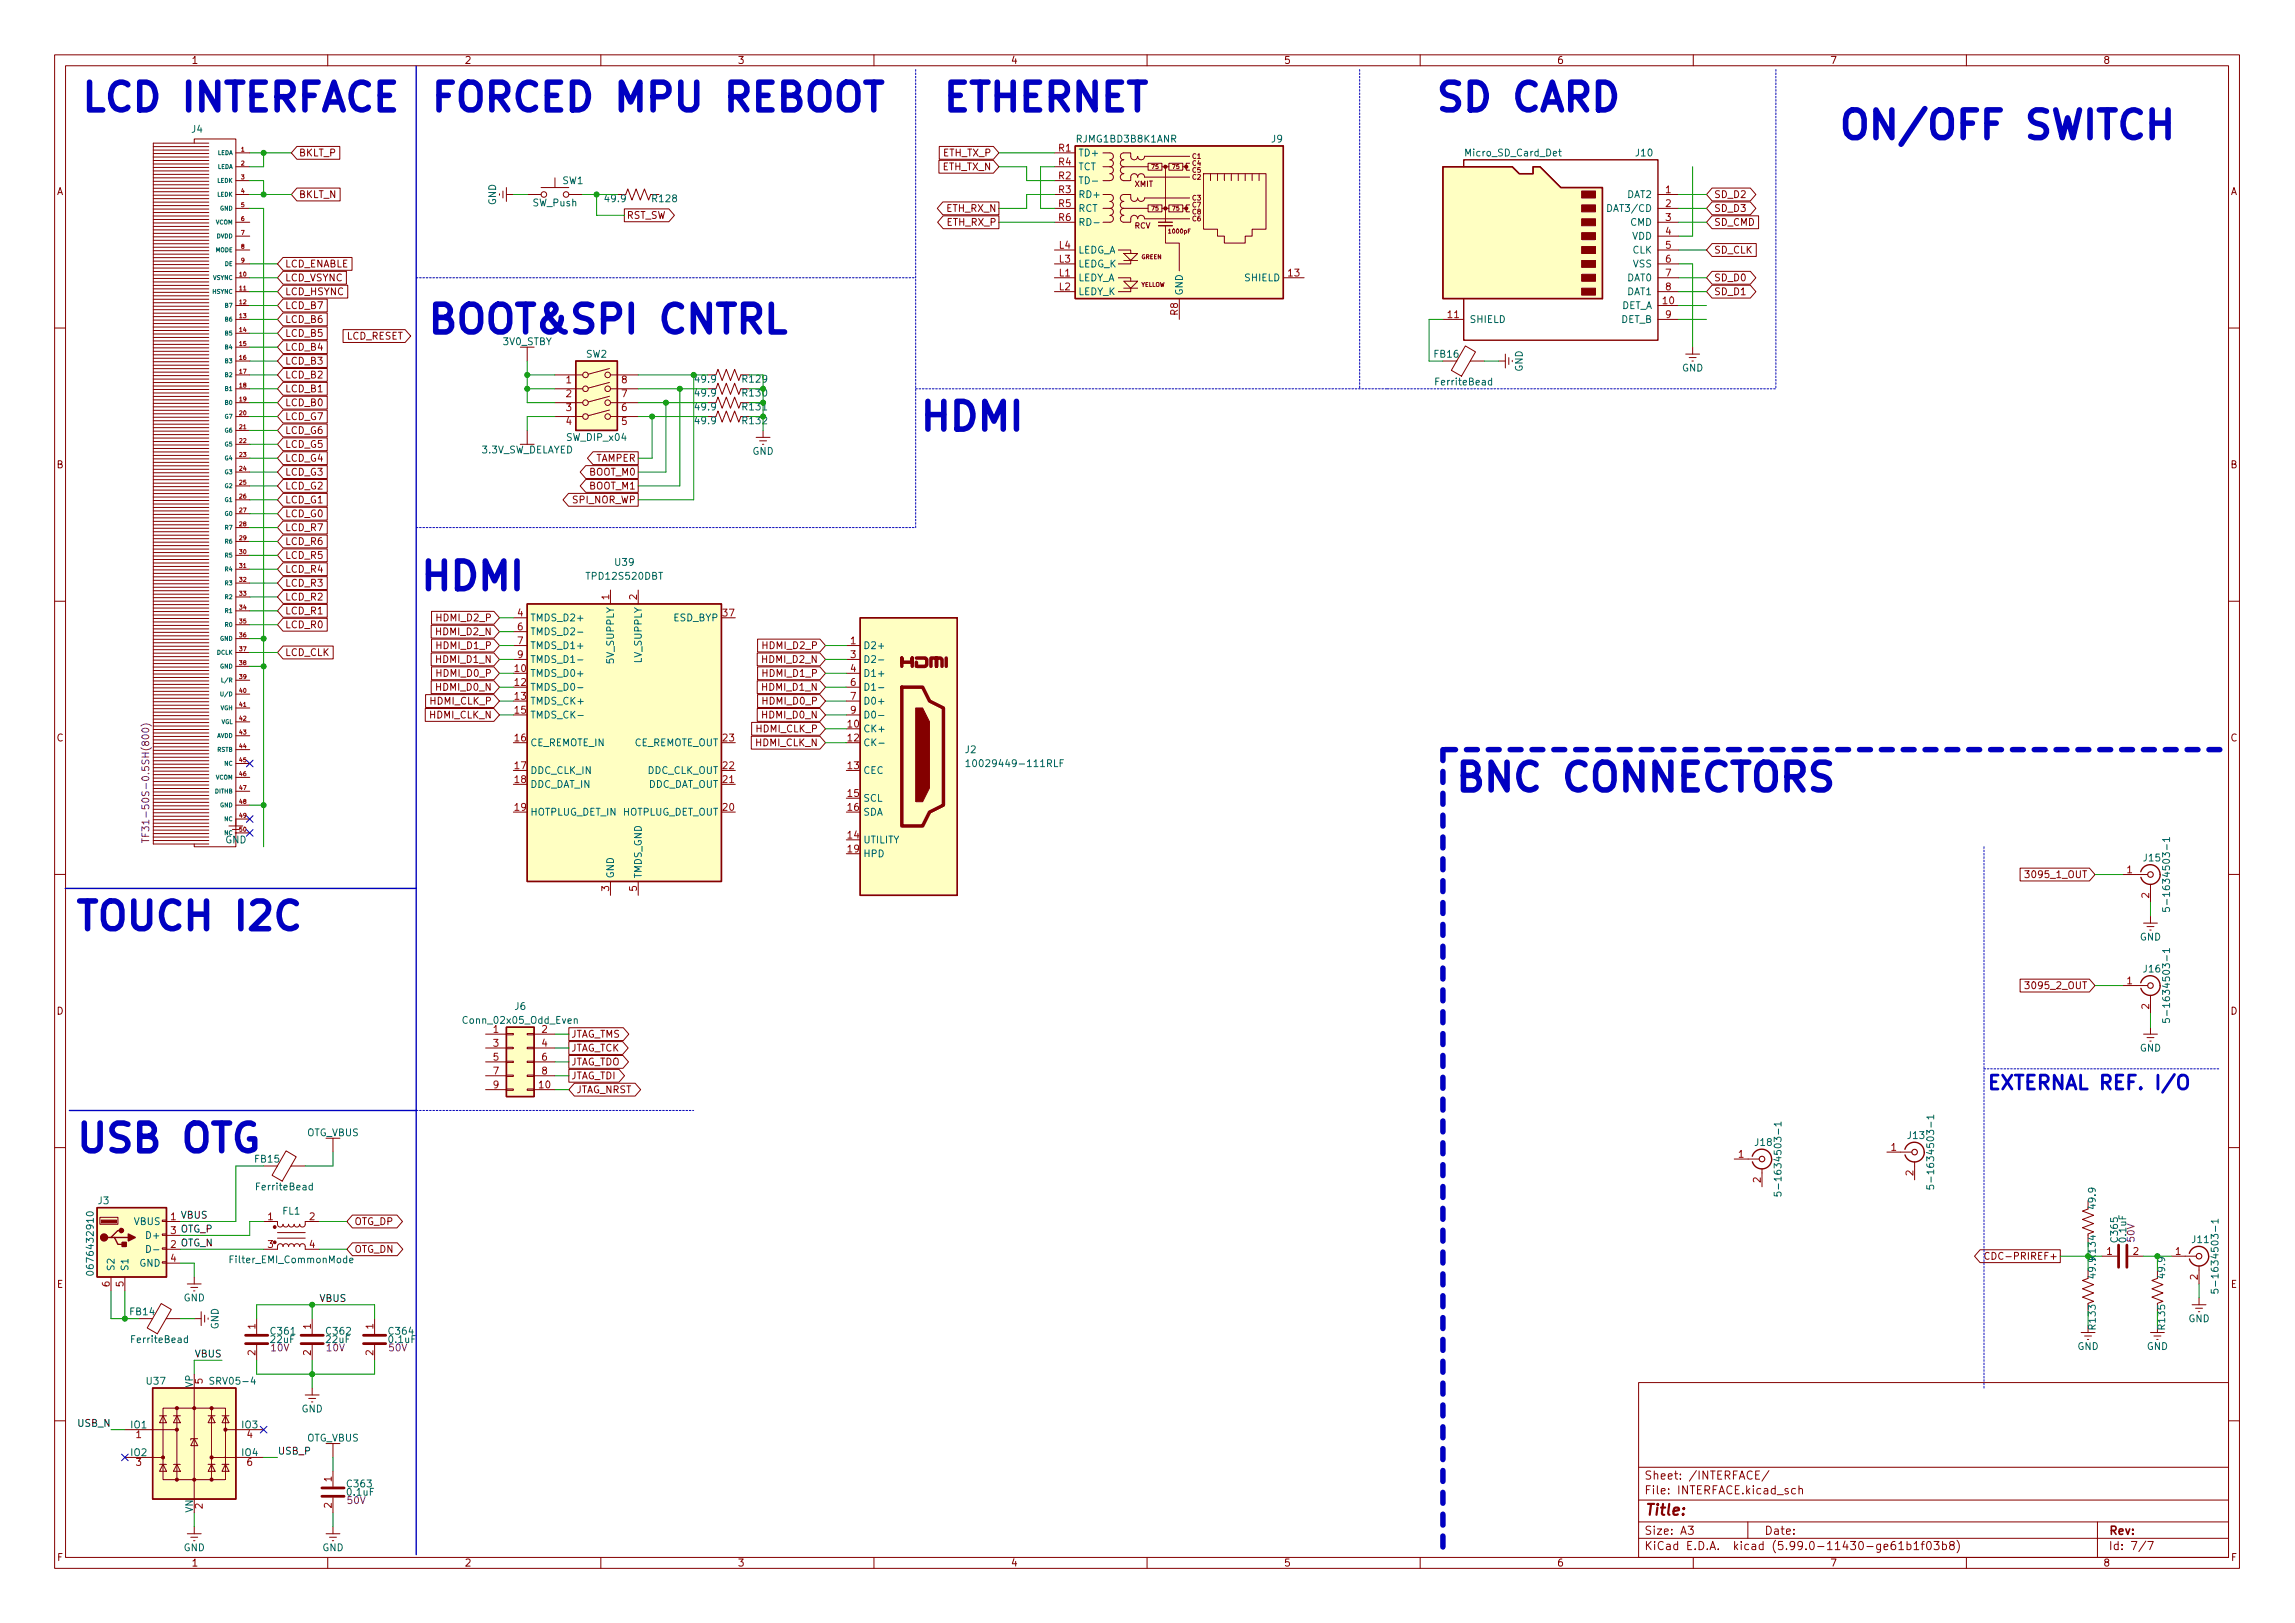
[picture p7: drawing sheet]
<svg xmlns="http://www.w3.org/2000/svg" width="420mm" height="297mm" viewBox="0 0 420 297" stroke-linecap="round" stroke-linejoin="round" font-family="sans-serif">
<defs><g id="words">
<g font-size="7.1" fill="#0000c2">
<text x="16.7" y="20.4">LCD INTERFACE</text>
<text x="82.8" y="20.4">FORCED MPU REBOOT</text>
<text x="172.7" y="20.4">ETHERNET</text>
<text x="265" y="20.4">SD CARD</text>
<text x="342.2" y="25.4">ON/OFF SWITCH</text>
<text x="81.9" y="61">BOOT&amp;SPI CNTRL</text>
<text x="169.9" y="78.8">HDMI</text>
<text x="78.4" y="108">HDMI</text>
<text x="268.9" y="144.8">BNC CONNECTORS</text>
<text x="17.8" y="170.2">TOUCH I2C</text>
</g>
<text font-size="7.1" fill="#009600" x="16" y="210.9">USB OTG</text>
<text font-size="3.5" fill="#0000c2" x="367.5" y="199.4">EXTERNAL REF. I/O</text>
<text font-size="2.8" fill="#840000" x="301" y="277.3">Title:</text>
<g font-size="2.1" fill="#840000">
<text x="301" y="273.5">File: INTERFACE.kicad_sch</text>
<text x="301" y="270.8">Sheet: /INTERFACE/</text>
<text x="301" y="280.9">Size: A3</text>
<text x="323" y="280.9">Date:</text>
<text x="386" y="280.9">Rev:</text>
<text x="301" y="283.7">KiCad E.D.A. kicad (5.99.0-11430-ge61b1f03b8)</text>
<text x="386" y="283.7">Id: 7/7</text>
</g>
<g font-size="1.8" fill="#840000">
<text x="35" y="11.7">1</text>
<text x="85" y="11.7">2</text>
<text x="135" y="11.7">3</text>
<text x="185" y="11.7">4</text>
<text x="235" y="11.7">5</text>
<text x="285" y="11.7">6</text>
<text x="335" y="11.7">7</text>
<text x="385" y="11.7">8</text>
<text x="54.7" y="28.6">BKLT_P</text>
<text x="172.6" y="28.6">ETH_TX_P</text>
<text x="10.3" y="35.7">A</text>
<text x="172.5" y="31.2">ETH_TX_N</text>
<text x="408.3" y="35.7">A</text>
<text x="54.7" y="36.2">BKLT_N</text>
<text x="114.7" y="40">RST_SW</text>
<text x="173.3" y="38.8">ETH_RX_N</text>
<text x="173.4" y="41.3">ETH_RX_P</text>
<text x="313.8" y="41.3">SD_CMD</text>
<text x="313.8" y="38.8">SD_D3</text>
<text x="313.8" y="36.2">SD_D2</text>
<text x="313.8" y="46.4">SD_CLK</text>
<text x="52.1" y="48.9">LCD_ENABLE</text>
<text x="52.1" y="51.5">LCD_VSYNC</text>
<text x="313.8" y="51.5">SD_D0</text>
<text x="52.1" y="56.6">LCD_B7</text>
<text x="52.1" y="59.1">LCD_B6</text>
<text x="52.1" y="54">LCD_HSYNC</text>
<text x="313.8" y="54">SD_D1</text>
<text x="52.1" y="61.6">LCD_B5</text>
<text x="52.1" y="64.2">LCD_B4</text>
<text x="63.3" y="62.1">LCD_RESET</text>
<text x="52.1" y="66.7">LCD_B3</text>
<text x="52.1" y="69.3">LCD_B2</text>
<text x="52.1" y="71.8">LCD_B1</text>
<text x="52.1" y="74.3">LCD_B0</text>
<text x="52.1" y="76.9">LCD_G7</text>
<text x="52.1" y="79.4">LCD_G6</text>
<text x="52.1" y="82">LCD_G5</text>
<text x="10.3" y="85.7">B</text>
<text x="52.1" y="89.6">LCD_G2</text>
<text x="52.1" y="84.5">LCD_G4</text>
<text x="52.1" y="87">LCD_G3</text>
<text x="107.9" y="89.6">BOOT_M1</text>
<text x="107.9" y="87">BOOT_M0</text>
<text x="109" y="84.5">TAMPER</text>
<text x="408.3" y="85.7">B</text>
<text x="52.1" y="92.1">LCD_G1</text>
<text x="52.1" y="94.7">LCD_G0</text>
<text x="104.9" y="92.1">SPI_NOR_WP</text>
<text x="52.1" y="97.2">LCD_R7</text>
<text x="52.1" y="99.7">LCD_R6</text>
<text x="52.1" y="102.3">LCD_R5</text>
<text x="52.1" y="104.8">LCD_R4</text>
<text x="52.1" y="107.4">LCD_R3</text>
<text x="52.1" y="109.9">LCD_R2</text>
<text x="52.1" y="112.4">LCD_R1</text>
<text x="80.2" y="113.7">HDMI_D2_P</text>
<text x="52.1" y="115">LCD_R0</text>
<text x="80.1" y="116.2">HDMI_D2_N</text>
<text x="80.2" y="118.8">HDMI_D1_P</text>
<text x="139.9" y="118.8">HDMI_D2_P</text>
<text x="52.1" y="120.1">LCD_CLK</text>
<text x="80.1" y="121.3">HDMI_D1_N</text>
<text x="80.2" y="123.9">HDMI_D0_P</text>
<text x="139.8" y="121.3">HDMI_D2_N</text>
<text x="139.9" y="123.9">HDMI_D1_P</text>
<text x="78.7" y="131.5">HDMI_CLK_N</text>
<text x="78.8" y="128.9">HDMI_CLK_P</text>
<text x="80.1" y="126.4">HDMI_D0_N</text>
<text x="139.8" y="126.4">HDMI_D1_N</text>
<text x="139.8" y="131.5">HDMI_D0_N</text>
<text x="139.9" y="128.9">HDMI_D0_P</text>
<text x="10.3" y="135.7">C</text>
<text x="138.4" y="136.6">HDMI_CLK_N</text>
<text x="138.5" y="134">HDMI_CLK_P</text>
<text x="408.3" y="135.7">C</text>
<text x="371.6" y="160.7">3095_1_OUT</text>
<text x="10.3" y="185.7">D</text>
<text x="371.6" y="181">3095_2_OUT</text>
<text x="408.3" y="185.7">D</text>
<text x="104.5" y="189.9">JTAG_TMS</text>
<text x="104.5" y="197.5">JTAG_TDI</text>
<text x="104.5" y="195">JTAG_TDO</text>
<text x="104.5" y="192.4">JTAG_TCK</text>
<text x="105.5" y="200.1">JTAG_NRST</text>
<text x="64.8" y="224.2">OTG_DP</text>
<text x="64.8" y="229.3">OTG_DN</text>
<text x="364.9" y="230.5">CDC-PRIREF+</text>
<text x="10.4" y="235.7">E</text>
<text x="408.4" y="235.7">E</text>
<text x="10.4" y="285.7">F</text>
<text x="35" y="286.7">1</text>
<text x="85" y="286.7">2</text>
<text x="135" y="286.7">3</text>
<text x="185" y="286.7">4</text>
<text x="235" y="286.7">5</text>
<text x="285" y="286.7">6</text>
<text x="335" y="286.7">7</text>
<text x="385" y="286.7">8</text>
<text x="408.4" y="285.7">F</text>
</g>
<g font-size="1.8" fill="#006464">
<text x="35.1" y="24.3">J4</text>
<text x="197.2" y="26.1">RJMG1BD3B8K1ANR</text>
<text x="197.4" y="28.6">TD+</text>
<text x="232.8" y="26.1">J9</text>
<text x="268.5" y="28.6">Micro_SD_Card_Det</text>
<text x="299.5" y="28.6">J10</text>
<text x="103" y="33.7">SW1</text>
<text x="197.4" y="33.7">TD-</text>
<text x="197.4" y="31.2">TCT</text>
<text x="90.8" y="37.6" transform="rotate(-90 90.8 37.6)">GND</text>
<text x="97.5" y="37.8">SW_Push</text>
<text x="110.9" y="37">49.9</text>
<text x="119.5" y="37">R128</text>
<text x="197.4" y="36.2">RD+</text>
<text x="197.4" y="38.8">RCT</text>
<text x="197.4" y="41.3">RD-</text>
<text x="294.9" y="38.8">DAT3/CD</text>
<text x="297.9" y="36.2">DAT2</text>
<text x="298.5" y="41.3">CMD</text>
<text x="197.4" y="46.4">LEDG_A</text>
<text x="298.8" y="43.9">VDD</text>
<text x="298.9" y="46.4">CLK</text>
<text x="197.4" y="51.5">LEDY_A</text>
<text x="197.4" y="48.9">LEDG_K</text>
<text x="228" y="51.5">SHIELD</text>
<text x="297.9" y="51.5">DAT0</text>
<text x="299" y="48.9">VSS</text>
<text x="197.4" y="54">LEDY_K</text>
<text x="216.5" y="54.1" transform="rotate(-90 216.5 54.1)">GND</text>
<text x="269" y="59.1">SHIELD</text>
<text x="296.7" y="56.6">DET_A</text>
<text x="296.7" y="59.1">DET_B</text>
<text x="297.9" y="54">DAT1</text>
<text x="92.1" y="63.2">3V0_STBY</text>
<text x="107.3" y="65.4">SW2</text>
<text x="262.6" y="65.4">FB16</text>
<text x="263.1" y="70.5">FerriteBead</text>
<text x="278.8" y="68" transform="rotate(-90 278.8 68)">GND</text>
<text x="307.9" y="68">GND</text>
<text x="127.4" y="77.6">49.9</text>
<text x="127.4" y="72.6">49.9</text>
<text x="127.4" y="75.1">49.9</text>
<text x="88.1" y="83">3.3V_SW_DELAYED</text>
<text x="103.9" y="80.7">SW_DIP_x04</text>
<text x="137.7" y="83.2">GND</text>
<text x="107.7" y="106.1">TPD12S520DBT</text>
<text x="112.7" y="103.5">U39</text>
<text x="97" y="113.7">TMDS_D2+</text>
<text x="123.3" y="113.7">ESD_BYP</text>
<text x="97" y="116.2">TMDS_D2-</text>
<text x="97" y="118.8">TMDS_D1+</text>
<text x="158" y="118.8">D2+</text>
<text x="97" y="123.9">TMDS_D0+</text>
<text x="97" y="121.3">TMDS_D1-</text>
<text x="112.4" y="121.3" transform="rotate(-90 112.4 121.3)">5V_SUPPLY</text>
<text x="117.5" y="121.4" transform="rotate(-90 117.5 121.4)">LV_SUPPLY</text>
<text x="158" y="121.3">D2-</text>
<text x="158" y="123.9">D1+</text>
<text x="97" y="126.4">TMDS_D0-</text>
<text x="97" y="128.9">TMDS_CK+</text>
<text x="97" y="131.5">TMDS_CK-</text>
<text x="158" y="126.4">D1-</text>
<text x="158" y="128.9">D0+</text>
<text x="158" y="131.5">D0-</text>
<text x="97" y="136.6">CE_REMOTE_IN</text>
<text x="115.8" y="136.6">CE_REMOTE_OUT</text>
<text x="158" y="134">CK+</text>
<text x="158" y="136.6">CK-</text>
<text x="176.7" y="137.8">J2</text>
<text x="97" y="141.6">DDC_CLK_IN</text>
<text x="118.4" y="141.6">DDC_CLK_OUT</text>
<text x="158" y="141.6">CEC</text>
<text x="178.3" y="140.4">10029449-111RLF</text>
<text x="97" y="144.2">DDC_DAT_IN</text>
<text x="97" y="149.3">HOTPLUG_DET_IN HOTPLUG_DET_OUT</text>
<text x="118.4" y="144.2">DDC_DAT_OUT</text>
<text x="158" y="146.7">SCL</text>
<text x="158" y="149.3">SDA</text>
<text x="41.2" y="154.3">GND</text>
<text x="158" y="154.3">UTILITY</text>
<text x="112.4" y="160.8" transform="rotate(-90 112.4 160.8)">GND</text>
<text x="117.5" y="160.8" transform="rotate(-90 117.5 160.8)">TMDS_GND</text>
<text x="158" y="156.9">HPD</text>
<text x="392.5" y="157.6">J15</text>
<text x="397.3" y="165.1" transform="rotate(-90 397.3 165.1)">5-1634503-1</text>
<text x="391.7" y="172.1">GND</text>
<text x="392.5" y="178">J16</text>
<text x="94.3" y="184.8">J6</text>
<text x="397.3" y="185.4" transform="rotate(-90 397.3 185.4)">5-1634503-1</text>
<text x="85.2" y="187.4">Conn_02x05_Odd_Even</text>
<text x="391.7" y="192.4">GND</text>
<text x="56.1" y="207.9">OTG_VBUS</text>
<text x="321.4" y="209.7">J18</text>
<text x="349.3" y="208.4">J13</text>
<text x="46.7" y="212.8">FB15</text>
<text x="354.1" y="215.9" transform="rotate(-90 354.1 215.9)">5-1634503-1</text>
<text x="18" y="220.4">J3</text>
<text x="47.2" y="217.8">FerriteBead</text>
<text x="326.1" y="217.1" transform="rotate(-90 326.1 217.1)">5-1634503-1</text>
<text x="383.7" y="221" transform="rotate(-90 383.7 221)">49.9</text>
<text x="24.6" y="224.2">VBUS</text>
<text x="27.2" y="226.7">D+</text>
<text x="51.8" y="222.3">FL1</text>
<text x="387.7" y="227.2" transform="rotate(-90 387.7 227.2)">C365</text>
<text x="389.3" y="227.2" transform="rotate(-90 389.3 227.2)">0.1uF</text>
<text x="401.4" y="227.5">J11</text>
<text x="17.1" y="232.5" transform="rotate(-90 17.1 232.5)">0676432910</text>
<text x="21" y="232.7" transform="rotate(-90 21 232.7)">S2</text>
<text x="23.5" y="232.7" transform="rotate(-90 23.5 232.7)">S1</text>
<text x="25.5" y="231.8">GND</text>
<text x="42.5" y="231.2">Filter_EMI_CommonMode</text>
<text x="33.6" y="238.2">GND</text>
<text x="406.1" y="234.9" transform="rotate(-90 406.1 234.9)">5-1634503-1</text>
<text x="23.9" y="240.7">FB14</text>
<text x="24.3" y="245.8">FerriteBead</text>
<text x="40" y="243.3" transform="rotate(-90 40 243.3)">GND</text>
<text x="49.6" y="245.8">22uF</text>
<text x="49.7" y="244.3">C361</text>
<text x="59.8" y="245.8">22uF</text>
<text x="59.9" y="244.3">C362</text>
<text x="71.3" y="245.8">0.1uF</text>
<text x="71.3" y="244.3">C364</text>
<text x="400.6" y="242">GND</text>
<text x="380.3" y="247.1">GND</text>
<text x="393" y="247.1">GND</text>
<text x="26.9" y="253.4">U37</text>
<text x="35.3" y="253.9" transform="rotate(-90 35.3 253.9)">VP</text>
<text x="39" y="253.4">SRV05-4</text>
<text x="24" y="261.4">IO1</text>
<text x="44.3" y="261.4">IO3</text>
<text x="55.2" y="258.5">GND</text>
<text x="56.1" y="263.8">OTG_VBUS</text>
<text x="24" y="266.5">IO2</text>
<text x="44.3" y="266.5">IO4</text>
<text x="63.6" y="273.7">0.1uF</text>
<text x="63.7" y="272.2">C363</text>
<text x="35.3" y="276.9" transform="rotate(-90 35.3 276.9)">VN</text>
<text x="33.6" y="283.9">GND</text>
<text x="59" y="283.9">GND</text>
</g>
<g font-size="1.8" fill="#a90000">
<text x="193.8" y="27.7">R1</text>
<text x="193.8" y="32.8">R2</text>
<text x="193.8" y="35.3">R3</text>
<text x="193.8" y="30.3">R4</text>
<text x="304.9" y="35.3">1</text>
<text x="193.8" y="37.9">R5</text>
<text x="193.8" y="40.4">R6</text>
<text x="304.9" y="37.9">2</text>
<text x="304.9" y="40.4">3</text>
<text x="193.9" y="45.5">L4</text>
<text x="304.9" y="43">4</text>
<text x="304.9" y="45.5">5</text>
<text x="193.9" y="50.6">L1</text>
<text x="193.9" y="53.1">L2</text>
<text x="193.9" y="48">L3</text>
<text x="235.9" y="50.6">13</text>
<text x="304.9" y="48">6</text>
<text x="304.9" y="50.6">7</text>
<text x="304.9" y="53.1">8</text>
<text x="215.6" y="57.7" transform="rotate(-90 215.6 57.7)">R8</text>
<text x="265.1" y="58.2">11</text>
<text x="304.5" y="55.7">10</text>
<text x="304.9" y="58.2">9</text>
<text x="103.6" y="70.1">1</text>
<text x="113.8" y="70.1">8</text>
<text x="103.6" y="72.7">2</text>
<text x="103.6" y="75.2">3</text>
<text x="103.6" y="77.8">4</text>
<text x="113.8" y="77.8">5</text>
<text x="113.8" y="75.2">6</text>
<text x="113.8" y="72.7">7</text>
<text x="94.8" y="112.8">4</text>
<text x="111.5" y="109.7" transform="rotate(-90 111.5 109.7)">1</text>
<text x="116.6" y="109.7" transform="rotate(-90 116.6 109.7)">2</text>
<text x="132.4" y="112.8">37</text>
<text x="94.8" y="115.4">6</text>
<text x="94.8" y="117.9">7</text>
<text x="155.7" y="117.9">1</text>
<text x="94.3" y="123">10</text>
<text x="94.3" y="125.5">12</text>
<text x="94.8" y="120.4">9</text>
<text x="155.7" y="120.4">3</text>
<text x="155.7" y="123">4</text>
<text x="155.7" y="125.5">6</text>
<text x="94.3" y="128.1">13</text>
<text x="94.3" y="130.6">15</text>
<text x="155.7" y="128.1">7</text>
<text x="155.7" y="130.6">9</text>
<text x="94.3" y="135.7">16</text>
<text x="132.4" y="135.7">23</text>
<text x="155.2" y="133.1">10</text>
<text x="155.2" y="135.7">12</text>
<text x="94.3" y="140.8">17</text>
<text x="94.3" y="143.3">18</text>
<text x="132.4" y="143.3">21</text>
<text x="132.4" y="140.8">22</text>
<text x="155.2" y="140.8">13</text>
<text x="94.3" y="148.4">19</text>
<text x="132.4" y="148.4">20</text>
<text x="155.2" y="145.8">15</text>
<text x="155.2" y="148.4">16</text>
<text x="155.2" y="153.5">14</text>
<text x="155.2" y="156">19</text>
<text x="389.4" y="159.8">1</text>
<text x="111.5" y="163.1" transform="rotate(-90 111.5 163.1)">3</text>
<text x="116.6" y="163.1" transform="rotate(-90 116.6 163.1)">5</text>
<text x="393.4" y="164.4" transform="rotate(-90 393.4 164.4)">2</text>
<text x="389.4" y="180.1">1</text>
<text x="393.4" y="184.7" transform="rotate(-90 393.4 184.7)">2</text>
<text x="90.3" y="189">1</text>
<text x="90.3" y="191.6">3</text>
<text x="99.2" y="189">2</text>
<text x="99.2" y="191.6">4</text>
<text x="90.3" y="194.1">5</text>
<text x="90.3" y="196.6">7</text>
<text x="99.2" y="194.1">6</text>
<text x="99.2" y="196.6">8</text>
<text x="90.3" y="199.2">9</text>
<text x="98.7" y="199.2">10</text>
<text x="318.3" y="211.9">1</text>
<text x="346.2" y="210.6">1</text>
<text x="350.3" y="215.2" transform="rotate(-90 350.3 215.2)">2</text>
<text x="322.3" y="216.4" transform="rotate(-90 322.3 216.4)">2</text>
<text x="49" y="223.3">1</text>
<text x="56.7" y="223.3">2</text>
<text x="31.3" y="230.9">4</text>
<text x="49" y="228.4">3</text>
<text x="56.7" y="228.4">4</text>
<text x="385.7" y="229.7">1</text>
<text x="390.5" y="229.7">2</text>
<text x="398.3" y="229.7">1</text>
<text x="20.1" y="235.5" transform="rotate(-90 20.1 235.5)">6</text>
<text x="22.6" y="235.5" transform="rotate(-90 22.6 235.5)">5</text>
<text x="402.3" y="234.2" transform="rotate(-90 402.3 234.2)">2</text>
<text x="46.7" y="243.2" transform="rotate(-90 46.7 243.2)">1</text>
<text x="56.9" y="243.2" transform="rotate(-90 56.9 243.2)">1</text>
<text x="68.3" y="243.2" transform="rotate(-90 68.3 243.2)">1</text>
<text x="46.7" y="248.1" transform="rotate(-90 46.7 248.1)">2</text>
<text x="56.9" y="248.1" transform="rotate(-90 56.9 248.1)">2</text>
<text x="68.3" y="248.1" transform="rotate(-90 68.3 248.1)">2</text>
<text x="37.1" y="253.3" transform="rotate(-90 37.1 253.3)">5</text>
<text x="24.9" y="263.2">1</text>
<text x="45.2" y="263.2">4</text>
<text x="24.9" y="268.3">3</text>
<text x="45.2" y="268.3">6</text>
<text x="60.7" y="276" transform="rotate(-90 60.7 276)">2</text>
<text x="60.7" y="271.2" transform="rotate(-90 60.7 271.2)">1</text>
<text x="37.1" y="276.1" transform="rotate(-90 37.1 276.1)">2</text>
</g>
<g font-size="1.8" fill="#009600">
<text x="127.4" y="70">49.9</text>
<text x="136.1" y="70">R129</text>
<text x="136.1" y="77.6">R132</text>
<text x="136.1" y="72.6">R130</text>
<text x="136.1" y="75.1">R131</text>
<text x="383.7" y="233.7" transform="rotate(-90 383.7 233.7)">49.9R134</text>
<text x="396.4" y="233.7" transform="rotate(-90 396.4 233.7)">49.9</text>
<text x="383.7" y="243.2" transform="rotate(-90 383.7 243.2)">R133</text>
<text x="396.4" y="243.2" transform="rotate(-90 396.4 243.2)">R135</text>
</g>
<g font-size="1.8" fill="#840084">
<text x="27.3" y="152" transform="rotate(-90 27.3 152)">TF31-50S-0.5SH(800)</text>
<text x="390.8" y="227.2" transform="rotate(-90 390.8 227.2)">50V</text>
<text x="49.7" y="247.3">10V</text>
<text x="59.8" y="247.3">10V</text>
<text x="71.3" y="247.3">50V</text>
<text x="63.6" y="275.2">50V</text>
</g>
<g font-size="1.8" fill="#0f0f0f">
<text x="31.3" y="223.3">1 VBUS</text>
<text x="31.3" y="225.8">3 OTG_P</text>
<text x="31.3" y="228.4">2 OTG_N</text>
<text x="58.4" y="238.3">VBUS</text>
<text x="35.7" y="248.4">VBUS</text>
<text x="14.3" y="261.1">USB_N</text>
<text x="50.8" y="266.2">USB_P</text>
</g>
<g font-size="1.4" fill="#840000">
<text x="207.7" y="34.2">XMIT</text>
<text x="207.7" y="41.8">RCV</text>
</g>
<g font-size="1.2" fill="#840000">
<text x="218.3" y="29.1">C1</text>
<text x="218.3" y="32.9">C2</text>
<text x="218.3" y="30.3">C4</text>
<text x="218.3" y="31.6">C5</text>
<text x="218.3" y="36.7">C3</text>
<text x="218.3" y="40.5">C6</text>
<text x="218.3" y="37.9">C7</text>
<text x="218.3" y="39.2">C8</text>
</g>
<g font-size="1.1" fill="#006464">
<text x="39.8" y="28.4">LEDA</text>
<text x="39.8" y="30.9">LEDA</text>
<text x="39.8" y="33.4">LEDK</text>
<text x="39.8" y="36">LEDK</text>
<text x="39.5" y="41.1">VCOM</text>
<text x="40.3" y="38.5">GND</text>
<text x="39.5" y="46.1">MODE</text>
<text x="39.7" y="43.6">DVDD</text>
<text x="39" y="53.8">HSYNC</text>
<text x="39" y="51.2">VSYNC</text>
<text x="41.2" y="48.7">DE</text>
<text x="41.3" y="56.3">B7</text>
<text x="41.3" y="58.8">B6</text>
<text x="41.3" y="61.4">B5</text>
<text x="41.3" y="63.9">B4</text>
<text x="41.3" y="66.5">B3</text>
<text x="41.3" y="69">B2</text>
<text x="41.3" y="71.5">B1</text>
<text x="41.3" y="76.6">G7</text>
<text x="41.3" y="74.1">B0</text>
<text x="41.3" y="79.2">G6</text>
<text x="41.3" y="81.7">G5</text>
<text x="41.3" y="84.2">G4</text>
<text x="41.3" y="86.8">G3</text>
<text x="41.3" y="89.3">G2</text>
<text x="41.3" y="91.9">G1</text>
<text x="41.3" y="94.4">G0</text>
<text x="41.3" y="96.9">R7</text>
<text x="41.3" y="99.5">R6</text>
<text x="41.3" y="102">R5</text>
<text x="41.3" y="104.6">R4</text>
<text x="41.3" y="107.1">R3</text>
<text x="41.3" y="109.6">R2</text>
<text x="41.3" y="112.2">R1</text>
<text x="39.7" y="119.8">DCLK</text>
<text x="40.3" y="117.3">GND</text>
<text x="41.3" y="114.7">R0</text>
<text x="40.3" y="122.3">GND</text>
<text x="41" y="124.9">L/R</text>
<text x="40.4" y="130">VGH</text>
<text x="40.8" y="127.4">U/D</text>
<text x="39.7" y="135">AVDD</text>
<text x="39.8" y="137.6">RSTB</text>
<text x="40.5" y="132.5">VGL</text>
<text x="39.5" y="142.7">VCOM</text>
<text x="41.1" y="140.1">NC</text>
<text x="39.4" y="145.2">DITHB</text>
<text x="40.3" y="147.7">GND</text>
<text x="41.1" y="150.3">NC</text>
<text x="41.1" y="152.8">NC</text>
</g>
<g font-size="1.1" fill="#a90000">
<text x="44.2" y="27.7">1</text>
<text x="44.2" y="30.3">2</text>
<text x="44.2" y="32.8">3</text>
<text x="44.2" y="35.3">4</text>
<text x="44.2" y="37.9">5</text>
<text x="44.2" y="40.4">6</text>
<text x="44.2" y="43">7</text>
<text x="44.2" y="45.5">8</text>
<text x="43.9" y="50.6">10</text>
<text x="43.9" y="53.1">11</text>
<text x="44.2" y="48">9</text>
<text x="43.9" y="55.7">12</text>
<text x="43.9" y="58.2">13</text>
<text x="43.9" y="60.7">14</text>
<text x="43.9" y="63.3">15</text>
<text x="43.9" y="65.8">16</text>
<text x="43.9" y="68.4">17</text>
<text x="43.9" y="70.9">18</text>
<text x="43.9" y="73.4">19</text>
<text x="43.9" y="76">20</text>
<text x="43.9" y="78.5">21</text>
<text x="43.9" y="81.1">22</text>
<text x="43.9" y="83.6">23</text>
<text x="43.9" y="86.1">24</text>
<text x="43.9" y="88.7">25</text>
<text x="43.9" y="91.2">26</text>
<text x="43.9" y="93.8">27</text>
<text x="43.9" y="96.3">28</text>
<text x="43.9" y="98.8">29</text>
<text x="43.9" y="101.4">30</text>
<text x="43.9" y="103.9">31</text>
<text x="43.9" y="106.5">32</text>
<text x="43.9" y="109">33</text>
<text x="43.9" y="111.5">34</text>
<text x="43.9" y="114.1">35</text>
<text x="43.9" y="116.6">36</text>
<text x="43.9" y="119.2">37</text>
<text x="43.9" y="121.7">38</text>
<text x="43.9" y="124.2">39</text>
<text x="43.9" y="126.8">40</text>
<text x="43.9" y="129.3">41</text>
<text x="43.9" y="131.9">42</text>
<text x="43.9" y="134.4">43</text>
<text x="43.9" y="136.9">44</text>
<text x="43.9" y="139.5">45</text>
<text x="43.9" y="142">46</text>
<text x="43.9" y="144.6">47</text>
<text x="43.9" y="147.1">48</text>
<text x="43.9" y="149.6">49</text>
<text x="43.9" y="152.2">50</text>
</g>
<g font-size="1.1" fill="#840000">
<text x="210.9" y="30.9">75</text>
<text x="214.7" y="30.9">75</text>
<text x="210.9" y="38.5">75</text>
<text x="214.7" y="38.5">75</text>
<text x="208.9" y="47.4">GREEN</text>
<text x="214.1" y="42.7">1000pF</text>
<text x="208.8" y="52.5">YELLOW</text>
</g>
</g></defs>
<g fill="none" stroke="#840000" stroke-width=".18">
<path d="M10 10h400v277h-400zM12 12h396v273h-396zM60 10v2M110 10v2M160 10v2M210 10v2M260 10v2M310 10v2M360 10v2M28.1 39.5h10.1M28.1 38.9h10.1M28.1 38.3h10.1"/>
<path d="M28.1 37.6h10.1M28.1 37h10.1M28.1 36.4h10.1M28.1 35.7h10.1M28.1 35.1h10.1M28.1 34.5h10.1M28.1 33.8h10.1M28.1 33.2h10.1M28.1 32.5h10.1M28.1 31.9h10.1M28.1 31.3h10.1M28.1 30.6h10.1"/>
<path d="M28.1 30h10.1M28.1 29.4h10.1M28.1 28.7h10.1M28.1 28.1h10.1M28.1 27.5h10.1M28.1 26.8h10.1M35.6 26.2v-.8h7.6v129.6h-7.6v-.5M38.2 26.2h-10.1v128.3h10.1M43.2 38.1h2.5M43.2 30.5h2.5M43.2 35.6h2.5M43.2 33.1h2.5"/>
<path d="M43.2 28h2.5M54.4 34.4h7.9v2.4h-7.9l-1.1-1.2zM54.4 26.8h7.8v2.4h-7.8l-1.1-1.2zM92.1 35v1.2M92.7 35.6h1.3M92.7 34.3v2.6M96.5 35.6h2.6M99.1 34.3h5M101.6 32.5v1.8M104.1 35.6h2.6M114.3 38.2h8.2l1 1.2-1 1.2h-8.2zM114.6 35.6l.3-1 .8 2 .8-2 .7 2 .8-2 .7 2 .4-1"/>
<path d="M171.9 29.3h10l1 1.2-1 1.2h-10zM172 26.8h9.9l1 1.2-1 1.2h-9.9zM172.6 37h10.3v2.3h-10.3l-1-1.2zM172.7 39.5h10.2v2.4h-10.2l-1-1.2zM193 38.1h3.8M193 30.5h3.8M193 35.6h3.8M193 33.1h3.8M193 28h3.8M201.9 35.6h1.3a.64 .64 0 0 1 .6 .6 .64 .64 0 0 1-.6 .7 .64 .64 0 0 1 .6 .6 .64 .64 0 0 1-.6 .6M201.9 28h1.3a.64 .64 0 0 1 .6 .6 .64 .64 0 0 1-.6 .6 .64 .64 0 0 1 .6 .7 .64 .64 0 0 1-.6 .6M201.9 38.1h1.3"/>
<path d="M201.9 30.5h1.3M203.2 38.1a.64 .64 0 0 1 .6 .7 .64 .64 0 0 1-.6 .6 .64 .64 0 0 1 .6 .6 .64 .64 0 0 1-.6 .7h-1.3M203.2 30.5a.64 .64 0 0 1 .6 .7 .64 .64 0 0 1-.6 .6 .64 .64 0 0 1 .6 .6 .64 .64 0 0 1-.6 .7h-1.3M205.7 38.1a.64 .64 0 0 0-.6 .7 .64 .64 0 0 0 .6 .6 .64 .64 0 0 0-.6 .6 .64 .64 0 0 0 .6 .7h1.3v-.7a.63 .63 0 0 1 .6-.6 .63 .63 0 0 1 .7 .6 .63 .63 0 0 1 .6-.6 .63 .63 0 0 1 .6 .6h8.3M205.7 30.5a.64 .64 0 0 0-.6 .7 .64 .64 0 0 0 .6 .6 .64 .64 0 0 0-.6 .6 .64 .64 0 0 0 .6 .7h1.3v-.7a.63 .63 0 0 1 .6-.6 .63 .63 0 0 1 .7 .6 .63 .63 0 0 1 .6-.6 .63 .63 0 0 1 .6 .6h8.3M205.7 38.1h4.5M205.7 30.5h4.5M210.2 37.5h2.5v1.3h-2.5zM210.2 29.9h2.5v1.3h-2.5zM212.7 38.1h1.3M212.7 30.5h1.3M213.4 30.5v10.2"/>
<path d="M214 37.5h2.5v1.3h-2.5zM214 29.9h2.5v1.3h-2.5zM216.5 38.1h.7M216.5 30.5h.7M217.8 36.2h-8.3a.63 .63 0 0 1-.6 .7 .63 .63 0 0 1-.6-.7 .63 .63 0 0 1-.7 .7 .63 .63 0 0 1-.6-.7v-.6h-1.3a.64 .64 0 0 0-.6 .6 .64 .64 0 0 0 .6 .7 .64 .64 0 0 0-.6 .6 .64 .64 0 0 0 .6 .6M217.8 28.6h-8.3a.63 .63 0 0 1-.6 .6 .63 .63 0 0 1-.6-.6 .63 .63 0 0 1-.7 .6 .63 .63 0 0 1-.6-.6v-.6h-1.3a.64 .64 0 0 0-.6 .6 .64 .64 0 0 0 .6 .6 .64 .64 0 0 0-.6 .7 .64 .64 0 0 0 .6 .6M217.8 37.5h-.6v1.3h.6M217.8 29.9h-.6v1.3h.6M220.3 31.8h11.5v10.1h-2.6v1.3h-1.2v1.3h-3.8v-1.3h-1.3v-1.3h-2.6zM221.6 31.8v1.3M222.9 31.8v1.3M224.2 31.8v1.3"/>
<path d="M225.4 31.8v1.3M226.7 31.8v1.3M228 31.8v1.3M229.2 31.8v1.3M230.5 31.8v1.3M303.5 38.1h3.8M303.5 35.6h3.8M313.4 39.5h8.6v2.4h-8.6l-1-1.2zM313.4 37h7l1.1 1.1-1.1 1.2h-7l-1-1.2zM313.4 34.4h7l1.1 1.2-1.1 1.2h-7l-1-1.2zM28.1 59.9h10.1M28.1 59.2h10.1"/>
<path d="M28.1 58.6h10.1M28.1 57.9h10.1M28.1 57.3h10.1M28.1 56.7h10.1M28.1 56h10.1M28.1 55.4h10.1M28.1 54.8h10.1M28.1 54.1h10.1M28.1 53.5h10.1M28.1 52.9h10.1M28.1 52.2h10.1M28.1 51.6h10.1"/>
<path d="M28.1 51h10.1M28.1 50.3h10.1M28.1 49.7h10.1M28.1 49.1h10.1M28.1 48.4h10.1M28.1 47.8h10.1M28.1 47.2h10.1M28.1 46.5h10.1M28.1 45.9h10.1M28.1 45.2h10.1M28.1 44.6h10.1M28.1 44h10.1"/>
<path d="M28.1 43.3h10.1M28.1 42.7h10.1M28.1 42.1h10.1M28.1 41.4h10.1M28.1 40.8h10.1M28.1 40.2h10.1M43.2 40.7h2.5M43.2 50.8h2.5M43.2 53.4h2.5M43.2 48.3h2.5M43.2 45.8h2.5M43.2 55.9h2.5"/>
<path d="M43.2 58.5h2.5M43.2 43.2h2.5M51.8 54.7h8.1v2.4h-8.1l-1-1.2zM51.8 57.3h8.1v2.3h-8.1l-1-1.1zM51.8 59.8h8.1v2.4h-8.1l-1-1.2zM51.8 47.1h12.6v2.4h-12.6l-1-1.2zM51.8 49.7h11.6v2.3h-11.6l-1-1.2zM51.8 52.2h11.9v2.4h-11.9l-1-1.2zM193 40.7h3.8M193 50.8h3.8M193 53.4h3.8M193 48.3h3.8"/>
<path d="M193 45.8h3.8M204.7 50.8h2.3v.7M204.7 45.8h2.3v.6M205.7 46.4h2.6l-1.3 1.3zM205.7 51.5h2.6l-1.3 1.2zM205.7 52.7h2.6M205.7 47.7h2.6M207 52.7v.7h-2.3M207 47.7v.6h-2.3M213.4 41.3v3.2h2.5v5.1M215.9 54.6v3.9M234.9 50.8h3.9"/>
<path d="M264.2 58.5h3.8M303.5 40.7h3.8M303.5 50.8h3.8M303.5 53.4h3.8M303.5 48.3h3.8M303.5 45.8h3.8M303.5 55.9h3.8M303.5 58.5h3.8M303.5 43.2h3.8M313.4 52.2h7l1.1 1.2-1.1 1.2h-7l-1-1.2zM313.4 49.7h7l1.1 1.1-1.1 1.2h-7l-1-1.2zM313.4 44.6h8.1v2.3h-8.1l-1-1.1z"/>
<path d="M10 60h2M28.1 79.5h10.1M28.1 78.9h10.1M28.1 78.3h10.1M28.1 77.6h10.1M28.1 77h10.1M28.1 76.4h10.1M28.1 75.7h10.1M28.1 75.1h10.1M28.1 74.5h10.1M28.1 73.8h10.1M28.1 73.2h10.1"/>
<path d="M28.1 72.6h10.1M28.1 71.9h10.1M28.1 71.3h10.1M28.1 70.6h10.1M28.1 70h10.1M28.1 69.4h10.1M28.1 68.7h10.1M28.1 68.1h10.1M28.1 67.5h10.1M28.1 66.8h10.1M28.1 66.2h10.1M28.1 65.6h10.1"/>
<path d="M28.1 64.9h10.1M28.1 64.3h10.1M28.1 63.7h10.1M28.1 63h10.1M28.1 62.4h10.1M28.1 61.8h10.1M28.1 61.1h10.1M28.1 60.5h10.1M43.2 68.6h2.5M43.2 71.2h2.5M43.2 73.7h2.5M43.2 76.2h2.5"/>
<path d="M43.2 66.1h2.5M43.2 61h2.5M43.2 63.5h2.5M43.2 78.8h2.5M51.8 62.4h8.1v2.3h-8.1l-1-1.2zM51.8 64.9h8.1v2.4h-8.1l-1-1.2zM51.8 67.4h8.1v2.4h-8.1l-1-1.2zM51.8 70h8.1v2.3h-8.1l-1-1.1zM51.8 72.5h8.1v2.4h-8.1l-1-1.2zM51.8 75.1h8.1v2.3h-8.1l-1-1.2zM51.8 77.6h8.1v2.4h-8.1l-1-1.2zM62.8 60.3h11.4l1 1.2-1 1.2h-11.4z"/>
<path d="M96.5 63.5v2.6M96.5 78.8v2.5M101.6 68.6h5.1M101.6 71.2h5.1M101.6 73.7h5.1M101.6 76.2h5.1M111.6 75l-3.9 1.1M111.6 72.5l-3.9 1.1M111.6 70l-3.9 1M111.6 67.4l-3.9 1.1M111.8 68.6h5M111.8 71.2h5"/>
<path d="M111.8 73.7h5M111.8 76.2h5M131.1 76.2l.3-1 .8 2.1 .8-2.1 .7 2.1 .8-2.1 .8 2.1 .3-1.1M131.1 71.2l.3-1.1 .8 2.1 .8-2.1 .7 2.1 .8-2.1 .8 2.1 .3-1M131.1 68.6l.3-1 .8 2 .8-2 .7 2 .8-2 .8 2 .3-1M131.1 73.7l.3-1 .8 2 .8-2 .7 2 .8-2 .8 2 .3-1M139.7 78.8v1.2M268.3 63.3l1.8 1.1-2.5 4.4-1.9-1zM269.2 66.1h2.6M274.3 66.1h1.3M275.6 64.8v2.5M276.2 65.4v1.3"/>
<path d="M308.6 64.8h2.5M309.2 65.4h1.3M309.9 63.5v1.3M408 60h2M28.1 99.9h10.1M28.1 99.2h10.1M28.1 98.6h10.1M28.1 98h10.1M28.1 97.3h10.1M28.1 96.7h10.1M28.1 96h10.1M28.1 95.4h10.1"/>
<path d="M28.1 94.8h10.1M28.1 94.1h10.1M28.1 93.5h10.1M28.1 92.9h10.1M28.1 92.2h10.1M28.1 91.6h10.1M28.1 91h10.1M28.1 90.3h10.1M28.1 89.7h10.1M28.1 89.1h10.1M28.1 88.4h10.1M28.1 87.8h10.1"/>
<path d="M28.1 87.2h10.1M28.1 86.5h10.1M28.1 85.9h10.1M28.1 85.3h10.1M28.1 84.6h10.1M28.1 84h10.1M28.1 83.3h10.1M28.1 82.7h10.1M28.1 82.1h10.1M28.1 81.4h10.1M28.1 80.8h10.1M28.1 80.2h10.1"/>
<path d="M43.2 81.3h2.5M43.2 83.9h2.5M43.2 86.4h2.5M43.2 88.9h2.5M43.2 91.5h2.5M43.2 94h2.5M43.2 96.6h2.5M43.2 99.1h2.5M51.8 87.8h8.1v2.3h-8.1l-1-1.2zM51.8 80.1h8.1v2.4h-8.1l-1-1.2zM51.8 82.7h8.1v2.3h-8.1l-1-1.1zM51.8 85.2h8.1v2.4h-8.1l-1-1.2z"/>
<path d="M51.8 90.3h8.1v2.4h-8.1l-1-1.2zM51.8 92.8h8.1v2.4h-8.1l-1-1.2zM51.8 95.4h8.1v2.3h-8.1l-1-1.1zM51.8 97.9h8.1v2.4h-8.1l-1-1.2zM104.1 90.3h12.7v2.4h-12.7l-1-1.2zM107.2 87.8h9.6v2.3h-9.6l-1-1.2zM107.2 85.2h9.6v2.4h-9.6l-1-1.2zM108.6 82.7h8.2v2.3h-8.2l-1.1-1.1zM138.4 80h2.6M139.1 80.7h1.2M10 110h2M28.1 110h10.1"/>
<path d="M28.1 119.5h10.1M28.1 118.9h10.1M28.1 118.3h10.1M28.1 117.6h10.1M28.1 117h10.1M28.1 116.4h10.1M28.1 115.7h10.1M28.1 115.1h10.1M28.1 114.5h10.1M28.1 113.8h10.1M28.1 113.2h10.1M28.1 112.6h10.1"/>
<path d="M28.1 111.9h10.1M28.1 111.3h10.1M28.1 110.7h10.1M28.1 109.4h10.1M28.1 108.7h10.1M28.1 108.1h10.1M28.1 107.5h10.1M28.1 106.8h10.1M28.1 106.2h10.1M28.1 105.6h10.1M28.1 104.9h10.1M28.1 104.3h10.1"/>
<path d="M28.1 103.7h10.1M28.1 103h10.1M28.1 102.4h10.1M28.1 101.8h10.1M28.1 101.1h10.1M28.1 100.5h10.1M43.2 101.6h2.5M43.2 104.2h2.5M43.2 106.7h2.5M43.2 109.3h2.5M43.2 111.8h2.5M43.2 114.3h2.5"/>
<path d="M43.2 116.9h2.5M43.2 119.4h2.5M51.8 118.2h9.2v2.4h-9.2l-1-1.2zM51.8 100.5h8.1v2.3h-8.1l-1-1.2zM51.8 103h8.1v2.4h-8.1l-1-1.2zM51.8 105.5h8.1v2.4h-8.1l-1-1.2zM51.8 108.1h8.1v2.3h-8.1l-1-1.1zM51.8 110.6h8.1v2.4h-8.1l-1-1.2zM51.8 113.2h8.1v2.3h-8.1l-1-1.2zM78.9 119.5h11.5l1 1.2-1 1.2h-11.5zM78.9 114.4h11.5l1 1.2-1 1.2h-11.5zM79 111.9h11.4l1 1.2-1 1.1h-11.4z"/>
<path d="M79 117h11.4l1 1.1-1 1.2h-11.4zM94 118.1h2.5M94 113.1h2.5M94 115.6h2.5M111.8 108v2.5M116.8 108v2.5M138.6 119.5h11.5l1 1.2-1 1.2h-11.5zM138.7 117h11.4l1 1.1-1 1.2h-11.4zM154.9 118.1h2.6M408 110h2M28.1 139.9h10.1M28.1 139.2h10.1"/>
<path d="M28.1 138.6h10.1M28.1 138h10.1M28.1 137.3h10.1M28.1 136.7h10.1M28.1 136.1h10.1M28.1 135.4h10.1M28.1 134.8h10.1M28.1 134.1h10.1M28.1 133.5h10.1M28.1 132.9h10.1M28.1 132.2h10.1M28.1 131.6h10.1"/>
<path d="M28.1 131h10.1M28.1 130.3h10.1M28.1 129.7h10.1M28.1 129.1h10.1M28.1 128.4h10.1M28.1 127.8h10.1M28.1 127.2h10.1M28.1 126.5h10.1M28.1 125.9h10.1M28.1 125.3h10.1M28.1 124.6h10.1M28.1 124h10.1"/>
<path d="M28.1 123.4h10.1M28.1 122.7h10.1M28.1 122.1h10.1M28.1 121.4h10.1M28.1 120.8h10.1M28.1 120.2h10.1M43.2 122h2.5M43.2 124.5h2.5M43.2 127h2.5M43.2 129.6h2.5M43.2 132.1h2.5M43.2 134.7h2.5"/>
<path d="M43.2 137.2h2.5M43.2 139.7h2.5M77.9 129.7h12.5l1 1.1-1 1.2h-12.5zM77.9 127.1h12.5l1 1.2-1 1.2h-12.5zM78.9 124.6h11.5l1 1.2-1 1.1h-11.5zM79 122.1h11.4l1 1.1-1 1.2h-11.4zM94 120.7h2.5M137.5 134.8h12.6l1 1.1-1 1.2h-12.6zM137.6 132.2h12.5l1 1.2-1 1.2h-12.5zM138.6 124.6h11.5l1 1.2-1 1.1h-11.5zM138.6 129.7h11.5l1 1.1-1 1.2h-11.5zM138.7 127.1h11.4l1 1.2-1 1.2h-11.4z"/>
<path d="M138.7 122.1h11.4l1 1.1-1 1.2h-11.4zM154.9 120.7h2.6M154.9 123.2h2.6M154.9 125.8h2.6M154.9 128.3h2.6M154.9 130.8h2.6M28.1 153.8h10.1M28.1 153.2h10.1M28.1 152.6h10.1M28.1 151.9h10.1M28.1 151.3h10.1M28.1 150.7h10.1"/>
<path d="M28.1 150h10.1M28.1 149.4h10.1M28.1 148.8h10.1M28.1 148.1h10.1M28.1 147.5h10.1M28.1 146.8h10.1M28.1 146.2h10.1M28.1 145.6h10.1M28.1 144.9h10.1M28.1 144.3h10.1M28.1 143.7h10.1M28.1 143h10.1"/>
<path d="M28.1 142.4h10.1M28.1 141.8h10.1M28.1 141.1h10.1M28.1 140.5h10.1M41.9 151.2h2.5M42.5 151.8h1.3M43.2 142.3h2.5M43.2 144.8h2.5M43.2 147.4h2.5M43.2 152.4h2.5M45.7 149.9h-2.5v1.3M132.1 143.5h2.5"/>
<path d="M369.8 158.9h12.7l1 1.2-1 1.1h-12.7zM370.7 159.4h.8l-.4 .4 .3 .2v.5l-.2 .1-.5-.1M10 160h2M111.8 161.3v2.6M116.8 161.3v2.6M369.8 179.2h12.7l1 1.2-1 1.2h-12.7zM370.7 179.7h.8l-.4 .5 .3 .1v.5l-.2 .2-.5-.2M388.6 160.1h4.6M392.4 168.9h2.6M393.1 169.6h1.2M393.7 161.8v3.3M393.7 167.7v1.2"/>
<path d="M408 160h2M88.9 189.3h3.8M88.9 199.4h3.8M88.9 191.8h3.8M88.9 194.3h3.8M88.9 196.9h3.8M92.7 199.3h1.3v.3h-1.3zM92.7 196.8h1.3v.2h-1.3zM92.7 194.2h1.3v.3h-1.3zM92.7 191.7h1.3v.2h-1.3zM92.7 189.1h1.3v.3h-1.3zM96.5 199.3h1.3v.3h-1.3z"/>
<path d="M96.5 196.8h1.3v.2h-1.3zM96.5 194.2h1.3v.3h-1.3zM96.5 191.7h1.3v.2h-1.3zM96.5 189.1h1.3v.3h-1.3zM97.8 189.3h3.8M97.8 199.4h3.8M97.8 191.8h3.8M97.8 194.3h3.8M97.8 196.9h3.8M104.1 188.1h10l1 1.2-1 1.1h-10zM104.1 195.7h9.2l1 1.2-1 1.2h-9.2zM104.1 193.2h9.9l1.1 1.1-1.1 1.2h-9.9z"/>
<path d="M104.1 190.6h9.9l1 1.2-1 1.2h-9.9zM105.2 198.3h11.1l1 1.1-1 1.2h-11.1l-1.1-1.2zM388.6 180.4h4.6M392.4 189.3h2.6M393.1 189.9h1.2M393.7 182.2v3.3M393.7 188v1.3M10 210h2M52.4 210.6l1.8 1.1-2.5 4.5-1.9-1.1zM53.3 213.4h2.6M61 208.3v2.6M317.5 212.1h4.6"/>
<path d="M322.6 213.9v3.3M345.4 210.9h4.6M350.5 212.6v3.3M408 210h2M18.3 222.8h3.3v1.3h-3.3zM20.3 233.7v2.6M22.9 233.7v2.6M29.5 238.6l1.9 1.1-2.6 4.4-1.9-1.1zM29.7 230.9h.8v.3h-.8zM29.7 228.4h.8v.2h-.8zM29.7 225.8h.8v.3h-.8zM29.7 223.3h.8v.3h-.8z"/>
<path d="M30.5 223.6h2.5M30.5 228.6h2.5M30.5 226.1h2.5M30.5 231.2h2.5M34.3 235h2.5M34.9 235.6h1.3M35.6 233.7v1.3M48.3 228.6h2.5v-.7l.5-.3 .4 .2 .1 .3 .1-.3 .3-.2 .4 .1 .2 .4 .2-.4 .5-.1 .2 .2 .1 .3 .2-.4 .4-.1 .3 .2 .2 .3 .1-.4 .5-.1 .3 .3 .1 .7h2.5M48.3 223.6h2.5v.7l.5 .3 .4-.2 .1-.3 .1 .3 .3 .2 .5-.1 .1-.4 .2 .3 .3 .2 .4-.1 .1-.4 .2 .3 .2 .2 .4-.1 .3-.4 .1 .4 .5 .1 .3-.4 .1-.6h2.5M50.8 225.6h5.1M50.8 226.6h5.1M64.5 222.4h8.2l1 1.2-1 1.1h-8.2l-1-1.1z"/>
<path d="M64.5 227.5h8.2l1 1.1-1 1.2h-8.2l-1-1.2zM362.5 228.7h14.7v2.4h-14.7l-1-1.2zM364.2 229.3a.6 .6 0 0 0-.9 .5 .6 .6 0 0 0 .6 .7l.3-.1M382.3 221.3l-1 .4 2 .7-2 .8 2 .7-2 .8 2 .8-1 .3M382.3 234l-1 .4 2 .7-2 .8 2 .7-2 .8 2 .8-1 .3M384.8 229.9h2.8M389.6 229.9h2.8M395 234l-1 .4 2 .7-2 .8 2 .7-2 .8 2 .8-1 .3M397.5 229.9h4.6M401.3 238.8h2.6M402 239.4h1.2M402.6 231.7v3.3"/>
<path d="M402.6 237.5v1.3M25.4 241.3h2.5M29.2 259.1h1.3M29.8 257.7h11.5v13.1h-11.5zM29.8 259.1l.7 1.3h-1.3zM30.4 241.3h2.6M31.7 259.1h1.3M32.4 259.1l.6 1.3h-1.3zM32.4 257.7v13.1M35.6 254v20.4M35.6 241.3h1.2M36.8 240.1v2.5"/>
<path d="M37.5 240.7v1.3M38.1 259.1h1.3M38.7 259.1l.7 1.3h-1.3zM38.7 257.7v13.1M40.6 259.1h1.3M41.3 259.1l.6 1.3h-1.3zM47 241.3v2.8M47 246.2v2.8M55.9 255.3h2.5M56.5 255.9h1.3M57.1 241.3v2.8M57.1 246.2v2.8"/>
<path d="M57.1 254v1.3M68.6 241.3v2.8M68.6 246.2v2.8M300 253h108v32h-108zM381 243.9h2.5M381.6 244.5h1.3M382.3 242.6v1.3M393.7 243.9h2.5M394.3 244.5h1.3M395 242.6v1.3M10 260h2M22.9 261.7h9.5"/>
<path d="M22.9 266.7h6.9M29.2 268h1.3M29.8 268l.7 1.3h-1.3zM31.7 268h1.3M32.4 268l.6 1.3h-1.3zM35.6 263.3l.6 1.3h-1.3zM35.6 279.4v1.3M36.2 263.3h-1.3v.3M38.1 268h1.3M38.7 268l.7 1.3h-1.3zM38.7 266.7h9.6M40.6 268h1.3"/>
<path d="M41.3 268l.6 1.3h-1.3zM41.3 261.7h7M61 264.2v2.5M61 269.3v2.8M61 274.1v2.8M61 279.4v1.3M300 278.5h108M300 274.5h108M300 268.5h108M309.1 279.3h.9l-.5 .6 .4 .1v.7l-.2 .1h-.4l-.2-.1M320 278.5v3M321.4 269.9h.5"/>
<path d="M322.1 269.2h-.7v1.5h.7M323.8 269.1l-1.2 2M328.7 272.5l-.4-.1-.3 .3v.4l.1 .2h.6M329.4 272.6l.2-.2 .3 .1 .1 .9M329.4 271.9v1.5M384 278.5v6.5M408 260h2M34.3 280.7h2.5M34.9 281.3h1.3M59.7 280.7h2.5M60 285v2M60.3 281.3h1.3"/>
<path d="M110 285v2M160 285v2M210 285v2M260 285v2M300 281.5h108M310 285v2M347.6 282.5l.5-.4v1.5M347.6 283.6h.9M349.1 282.7l.5-.1 .3 .3v.4l-.2 .2h-.6M349.1 282.1v1.5M350.4 282.5l.5-.4v1.5M350.4 283.6h.9"/>
<path d="M351.7 282.6h.6M352.3 282.1l-.4 .2v1.3M352.9 282.2l.2-.1a.8 .8 0 0 1 .5 .8 .8 .8 0 0 1-.5 .7 .99 .99 0 0 1-.2-1.4zM354.1 282.1h.9l-.5 .6 .4 .1v.7l-.2 .1h-.4l-.2-.1M355.6 282.7l.5-.1 .3 .3v.4l-.2 .2h-.6M355.6 282.1v1.5M357.2 282.8l-.3-.3 .1-.2 .2-.2 .4 .1 .2 .2-.1 .2-.6 .2-.2 .2 .1 .5 .2 .1h.3l.3-.3-.1-.4-.2-.1M358.3 281.9a1.72 1.72 0 0 1 0 2.3M360 285v2M392.9 282l-1.3 2M393.2 282.1h1l-.6 1.5"/>
<circle cx="99.6" cy="35.6" r=".51"/>
<circle cx="103.6" cy="35.6" r=".51"/>
<circle cx="107.2" cy="73.7" r=".51"/>
<circle cx="107.2" cy="71.2" r=".51"/>
<circle cx="107.2" cy="76.2" r=".51"/>
<circle cx="107.2" cy="68.6" r=".51"/>
<circle cx="111.3" cy="68.6" r=".51"/>
<circle cx="111.3" cy="73.7" r=".51"/>
<circle cx="111.3" cy="71.2" r=".51"/>
<circle cx="111.3" cy="76.2" r=".51"/>
</g>
<g fill="#ffffc2" stroke="#ffffc2" stroke-width=".18">
<path d="M196.8 26.7h38.1v27.9h-38.1z"/>
<path d="M17.8 221h12.7v12.7h-12.7z"/>
<path d="M105.4 66.1h7.6v12.7h-7.6z"/>
<path d="M92.7 188h5.1v12.7h-5.1z"/>
<path d="M157.5 113.1h17.8v50.8h-17.8z"/>
<path d="M96.5 110.5h35.6v50.8h-35.6z"/>
<path d="M27.9 254h15.3v20.4h-15.3z"/>
<path d="M264.2 30.5h12.7l1.2 1.3h2.6v-1.3h1.2l3.8 3.8h7.7v20.3h-29.2z"/>
</g>
<g fill="none" stroke="#840000" stroke-width=".25">
<path d="M196.8 26.7h38.1v27.9h-38.1zM264.2 30.5h12.7l1.2 1.3h2.6v-1.3h1.2l3.8 3.8h7.7v20.3h-29.2zM268 30.5v-1.3h35.5v33.1h-35.5v-7.7M212.1 41.3h2.5M212.1 40.7h2.5M105.4 66.1h7.6v12.7h-7.6zM96.5 110.5h35.6v50.8h-35.6zM157.5 113.1h17.8v50.8h-17.8zM391.9 159.5a1.8 1.8 0 0 1 2-1.2 1.8 1.8 0 0 1 1.6 1.8M391.9 179.9a1.8 1.8 0 0 1 2-1.3 1.8 1.8 0 0 1 1.6 1.8M395.5 160.1a1.8 1.8 0 0 1-1.6 1.7 1.8 1.8 0 0 1-2-1.2M92.7 188h5.1v12.7h-5.1z"/>
<path d="M395.5 180.4a1.8 1.8 0 0 1-1.6 1.8 1.8 1.8 0 0 1-2-1.3M320.8 211.6a1.8 1.8 0 0 1 2-1.3 1.8 1.8 0 0 1 1.5 1.8M324.4 212.1a1.8 1.8 0 0 1-1.6 1.8 1.8 1.8 0 0 1-2-1.3M348.7 210.3a1.8 1.8 0 0 1 2.8-1 1.8 1.8 0 0 1 .1 3 1.8 1.8 0 0 1-2.8-.9M17.8 221h12.7v12.7h-12.7zM20.3 226.5h.7l.6 1.2h1.3M21 226.5h2.5M22.2 225.2h-.6l-1.3 1.3h-.6M400.8 229.4a1.8 1.8 0 0 1 2-1.3 1.8 1.8 0 0 1 1.5 1.8M404.4 229.9a1.8 1.8 0 0 1-1.6 1.8 1.8 1.8 0 0 1-2-1.3M27.9 254h15.3v20.4h-15.3z"/>
</g>
<g fill="#840000" stroke="#840000" stroke-width=".25">
<path d="M22.4 227.4h.7v.7h-.7z"/>
<path d="M23.5 225.8l1.3 .7-1.3 .6z"/>
<circle cx="213.4" cy="38.1" r=".25"/>
<circle cx="213.4" cy="30.5" r=".25"/>
<circle cx="217.2" cy="38.1" r=".25"/>
<circle cx="217.2" cy="30.5" r=".25"/>
<circle cx="19" cy="226.5" r=".63"/>
<circle cx="22.2" cy="225.2" r=".38"/>
</g>
<g fill="none" stroke="#006464" stroke-width=".18">
<path d="M200 33.1h.9M285.3 27.7h.5M285.5 27.3v1.1l.3 .2M294.3 37.4a.64 .64 0 0 1 .8 .7 .64 .64 0 0 1-.8 .6zM200.3 40.8h.9M273.1 69.7l-.4-.1-.2 .3 .1 .5h.5M273.1 69.2v1.3M105.8 115.7h.9M40.4 126.6v.6l.2 .2 .3-.2v-.6M40.6 124.1v.7h.4M105.8 120.8h.9M105.8 125.9h.9"/>
<path d="M105.8 130.9h1M160.8 120.8h1M160.8 125.9h1M160.8 130.9h1M160.9 136h1M176.9 139.4l.3-.4v1.3M193.1 139v1.3h.6M194.1 139.6h.4M194.7 139h-.6v1.3M176.9 140.3h.7M396.7 154.6v.9M397.2 153.6h-1.3l.4 .4"/>
<path d="M397.2 153.3v.7M395.9 166.2v.6h.6l-.1-.2 .1-.4 .2-.1 .4 .1 .1 .1-.1 .5M396.7 174.9v.9M397.2 174h-1.3l.4 .3M397.2 173.6v.7M105.1 186.6l.2-.1h.3l.1 .8M105.1 186.5v.8M395.9 186.5v.6h.6l-.1-.1 .1-.5 .2-.1 .4 .1 .1 .2-.1 .4M57.2 217l-.4-.1-.2 .3 .1 .5h.5M57.2 216.5v1.3M324.8 218.2v.6l.6 .1-.1-.2v-.4l.2-.1h.5l.1 .2-.1 .5M325.6 206.6v1"/>
<path d="M326.1 205.7h-1.3l.4 .4M326.1 205.4v.7M352.7 217v.6h.6l-.1-.2 .1-.4 .2-.1 .4 .1 .1 .1-.1 .5M353.5 205.4v.9M354 204.4h-1.3l.4 .4M354 204.1v.7M15.9 232.8a.69 .69 0 0 1 1.2 .3 .72 .72 0 0 1-1.3-.1zM15.9 221.9a.69 .69 0 0 1 1.2 .3 .72 .72 0 0 1-1.3-.1zM26.8 227.9a.64 .64 0 0 1 .8 .7 .64 .64 0 0 1-.8 .6zM28.1 228.7h1M64 230.7l.6-.1v-.3h-.4l-.2 .2 .1 .6h.5M404.8 236v.6l.6 .1-.1-.2 .1-.4 .1-.1h.5l.1 .2-.1 .5"/>
<path d="M405.6 224.4v1M406.1 223.5h-1.3l.4 .4M406.1 223.1v.8M34.3 244.9h-.3l-.3 .2 .1 .6h.5M34.3 244.5v1.2M39.1 252.1h-.4l-.2 .1v.4l.5 .2 .1 .3-.2 .2h-.5M46.3 252l-.3 .9h.8"/>
</g>
<path d="M387.9 227.9v4M389.4 227.9v4M45 245.9h4M45 244.4h4M55.1 245.9h4.1M55.1 244.4h4.1M66.5 245.9h4.1M66.5 244.4h4.1M58.9 273.8h4.1M58.9 272.3h4.1" fill="none" stroke="#840000" stroke-width=".51"/>
<g fill="#840000" stroke="#840000" stroke-width=".18">
<path d="M18.5 223.3h2.8v.5h-2.8z"/>
<path d="M167.6 129.6h1.3l1.3 2.5v12.1l-1.3 2.5h-1.3z"/>
<path d="M289.6 52.7h2.5v1.3h-2.5z"/>
<path d="M289.6 50.2h2.5v1.3h-2.5z"/>
<path d="M289.6 47.7h2.5v1.2h-2.5z"/>
<path d="M289.6 45.1h2.5v1.3h-2.5z"/>
<path d="M289.6 42.6h2.5v1.3h-2.5z"/>
<path d="M289.6 40h2.5v1.3h-2.5z"/>
<path d="M289.6 37.5h2.5v1.3h-2.5z"/>
<path d="M289.6 35h2.5v1.2h-2.5z"/>
<circle cx="29.8" cy="266.7" r=".28"/>
<circle cx="32.4" cy="270.8" r=".28"/>
<circle cx="32.4" cy="261.7" r=".28"/>
<circle cx="32.4" cy="257.7" r=".28"/>
<circle cx="35.6" cy="270.8" r=".28"/>
<circle cx="35.6" cy="257.7" r=".28"/>
<circle cx="38.7" cy="270.8" r=".28"/>
<circle cx="38.7" cy="266.7" r=".28"/>
<circle cx="38.7" cy="257.7" r=".28"/>
<circle cx="41.3" cy="261.7" r=".28"/>
<circle cx="50.3" cy="224.6" r=".25"/>
</g>
<g fill="none" stroke="#840000" stroke-width=".2">
<circle cx="393.7" cy="160.1" r=".51"/>
<circle cx="393.7" cy="180.4" r=".51"/>
<circle cx="322.6" cy="212.1" r=".51"/>
<circle cx="350.5" cy="210.9" r=".51"/>
<circle cx="402.6" cy="229.9" r=".51"/>
</g>
<path d="M165.1 122v-1.6v.8h1.9v-.8v1.6M165.1 125.8h3.8l1.3 2.5 2.5 1.3v17.8l-2.5 1.2-1.3 2.6h-3.8zM167.8 120.4h1.6l.3 .3v1l-.3 .3h-1.6v-.8M170.4 122v-1.6h1v1.6v-1.6h.8l.3 .3v1.3M173.2 120.4v1.6" fill="none" stroke="#840000" stroke-width=".63"/>
<path d="M25.8 132.9a1.46 1.46 0 0 1 1.9 0M26.1 133.4a.69 .69 0 0 1 1.1 .3 .72 .72 0 0 1-1.2-.1zM26 152.5v.6h1.2M26 153.5v.7M26 153.8h1.2M26.6 152.6v.5" fill="none" stroke="#840084" stroke-width=".18"/>
<path d="M80.4 17.5h1.7M82.8 15h-2.4v5.1M338.6 20.4a1.69 1.69 0 0 1 1.8-.1 1.69 1.69 0 0 1 .9 1.5v1.7a1.69 1.69 0 0 1-1.7 1.8 1.69 1.69 0 0 1-1.7-1.8v-1.7l.2-1zM79.8 58.1h1.7a1.23 1.23 0 0 0 1-1.2 1.23 1.23 0 0 0-1-1.2h-1.7v5.1h1.9a1.35 1.35 0 0 0 1-1.5 1.35 1.35 0 0 0-1.2-1.2M14.6 164.9h2.9" fill="none" stroke="#0000c2" stroke-width="1"/>
<path d="M364.6 198h.8M365.8 196.8h-1.2v2.5h1.2" fill="none" stroke="#0000c2" stroke-width=".51"/>
<path d="M167.6 12.7v38.1M248.9 12.7v58.5M325.1 12.7v58.5M76.2 50.8h91.4M167.6 71.2h86.4M254 71.2h71.1M76.2 96.6h91.4M167.6 96.6v-45.8M363.2 155v99M363.2 195.6h43.2M76.2 203.2h50.8" fill="none" stroke="#0000c2" stroke-width=".18" stroke-dasharray=".3 .3"/>
<path d="M264.2 137.2v147.3M406.4 137.2h-142.2" fill="none" stroke="#0000c2" stroke-width="1" stroke-dasharray="2 2"/>
<path d="M76.2 12.1v272.4M11.9 162.6h64.3M12.7 203.2h63.5" fill="none" stroke="#0000c2" stroke-width=".25"/>
<g fill="none" stroke="#009600" stroke-width=".18">
<path d="M45.7 33.1h2.6v2.5M45.7 38.1h2.6v116.9M45.7 28h7.6M45.7 35.6h7.6M48.3 28v2.5h-2.6M94 35.6h2.5M106.7 35.6h6.3M109.2 35.6v3.8h5.1M182.9 28h10.1M182.9 30.5h5.1v2.6h5M193 30.5h-2.5v7.6h2.5M193 35.6h-5v2.5h-5.1"/>
<path d="M307.3 35.6h5.1M307.3 38.1h5.1M309.9 30.5v12.7h-2.6M45.7 58.5h5.1M45.7 53.4h5.1M45.7 50.8h5.1M45.7 48.3h5.1M45.7 55.9h5.1M182.9 40.7h10.1M264.2 58.5h-2.6v7.6h2.6M307.3 48.3h2.6v15.2M307.3 58.5h5.1"/>
<path d="M307.3 53.4h5.1M307.3 50.8h5.1M307.3 55.9h5.1M307.3 40.7h5.1M307.3 45.8h5.1M45.7 76.2h5.1M45.7 73.7h5.1M45.7 71.2h5.1M45.7 66.1h5.1M45.7 78.8h5.1M45.7 68.6h5.1M45.7 61h5.1"/>
<path d="M45.7 63.5h5.1M96.5 66.1v7.6h5.1M96.5 71.2h5.1M96.5 68.6h5.1M101.6 76.2h-5.1v2.6M116.8 68.6h10.2v22.9h-10.2M116.8 76.2h12.7M116.8 73.7h12.7M116.8 71.2h12.7M119.4 76.2v7.7h-2.6M121.9 73.7v12.7h-5.1M124.5 71.2v17.7h-7.7"/>
<path d="M139.7 68.6v10.2M271.8 66.1h2.5M45.7 83.9h5.1M45.7 86.4h5.1M45.7 88.9h5.1M45.7 91.5h5.1M45.7 94h5.1M45.7 96.6h5.1M45.7 99.1h5.1M45.7 81.3h5.1M45.7 101.6h5.1M45.7 104.2h5.1"/>
<path d="M45.7 116.9h2.6M45.7 106.7h5.1M45.7 109.3h5.1M45.7 111.8h5.1M45.7 114.3h5.1M45.7 119.4h5.1M91.4 115.6h2.6M91.4 118.1h2.6M91.4 113.1h2.6M151.1 118.1h3.8M45.7 122h2.6M91.4 128.3h2.6"/>
<path d="M91.4 125.8h2.6M91.4 123.2h2.6M91.4 120.7h2.6M91.4 130.8h2.6M151.1 128.3h3.8M151.1 125.8h3.8M151.1 123.2h3.8M151.1 135.9h3.8M151.1 120.7h3.8M151.1 130.8h3.8M151.1 133.4h3.8M45.7 147.4h2.6"/>
<path d="M383.5 160.1h5.1M393.7 165.1v2.6M101.6 191.8h2.5M101.6 189.3h2.5M101.6 194.3h2.5M101.6 196.9h2.5M101.6 199.4h2.5M383.5 180.4h5.1M393.7 185.5v2.5M43.2 213.4v10.2h-10.2M61 210.9v2.5h-5.1M20.3 236.3v5h5.1"/>
<path d="M22.9 236.3v5M33 228.6h15.3M33 231.2h2.6v2.5M48.3 223.6h-2.6v2.5h-12.7M57.1 238.8v2.5M58.4 228.6h5.1M58.4 223.6h5.1M377.2 229.9h7.6M392.4 229.9h5.1M402.6 235v2.5M33 241.3h2.6M40.6 249h-5v2.5"/>
<path d="M47 241.3v-2.5h21.6v2.5M47 249v2.5h21.6v-2.5M57.1 249v5M20.3 261.7h2.6M35.6 276.9v2.5M48.3 266.7h2.5M61 266.7v2.6M61 276.9v2.5"/>
</g>
<path d="M45.1 139.1l1.2 1.2M46.3 139.1l-1.2 1.2M45.1 149.3l1.2 1.2M45.1 151.8l1.2 1.2M46.3 149.3l-1.2 1.2M46.3 151.8l-1.2 1.2M22.3 266.1l1.2 1.2M23.5 266.1l-1.2 1.2M47.7 261l1.2 1.3M48.9 261l-1.2 1.3" fill="none" stroke="#000084" stroke-width=".18"/>
<g fill="#009600" stroke="#009600" stroke-width=".18">
<circle cx="48.3" cy="147.4" r=".46"/>
<circle cx="57.1" cy="251.5" r=".46"/>
<circle cx="22.9" cy="241.3" r=".46"/>
<circle cx="57.1" cy="238.8" r=".46"/>
<circle cx="48.3" cy="35.6" r=".46"/>
<circle cx="48.3" cy="28" r=".46"/>
<circle cx="96.5" cy="68.6" r=".46"/>
<circle cx="96.5" cy="71.2" r=".46"/>
<circle cx="48.3" cy="122" r=".46"/>
<circle cx="119.4" cy="76.2" r=".46"/>
<circle cx="121.9" cy="73.7" r=".46"/>
<circle cx="124.5" cy="71.2" r=".46"/>
<circle cx="395" cy="229.9" r=".46"/>
<circle cx="48.3" cy="116.9" r=".46"/>
<circle cx="109.2" cy="35.6" r=".46"/>
<circle cx="127" cy="68.6" r=".46"/>
</g>
<use href="#words"/>
</svg>
